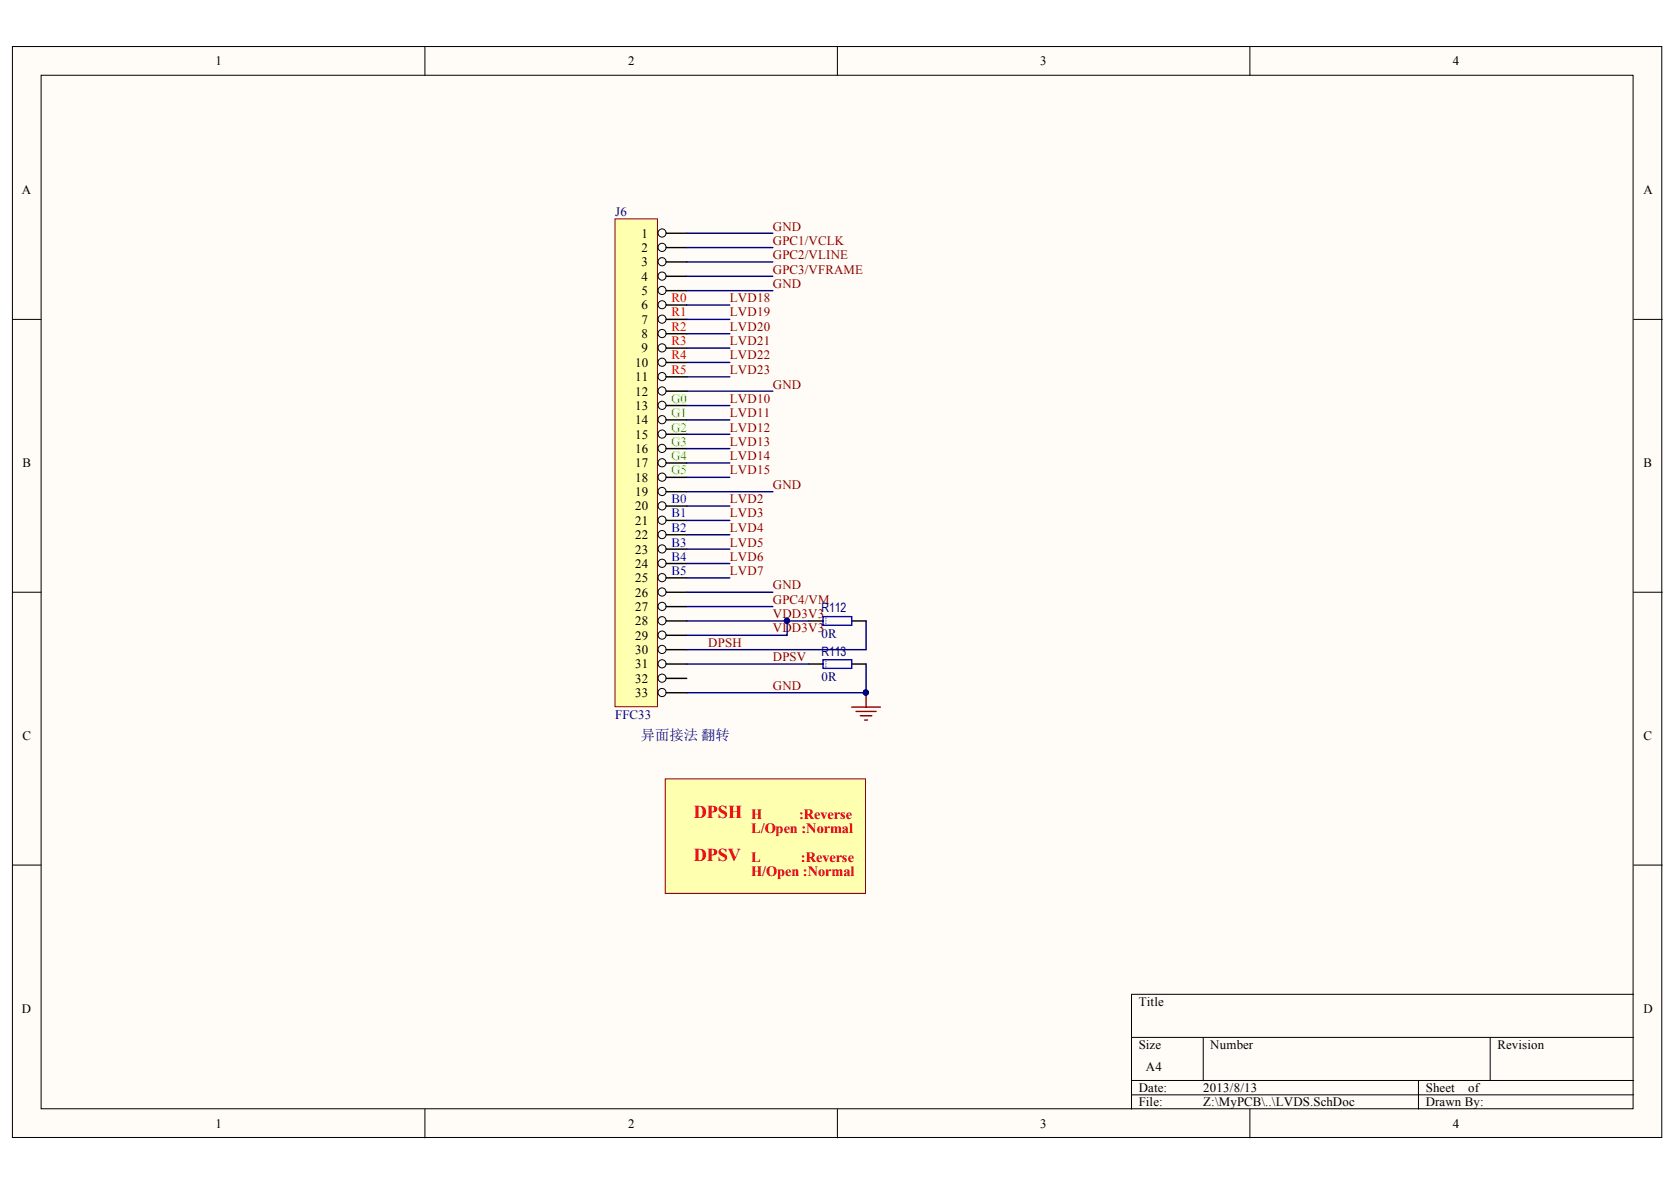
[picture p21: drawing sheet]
<svg xmlns="http://www.w3.org/2000/svg" width="296mm" height="209mm" viewBox="0 0 296 209" stroke-linecap="round" stroke-linejoin="round" font-family="sans-serif">
<defs><g id="words">
<g font-size="3.2" fill="#f00">
<text x="122.4" y="144.3">DPSH</text>
<text x="122.4" y="151.9">DPSV</text>
</g>
<text font-size="2.5" fill="#000080" x="113.1" y="130.6">异面接法 翻转</text>
<g font-size="2.5" fill="#f00">
<text x="132.5" y="144.5">H</text>
<text x="132.5" y="147">L/Open :Normal</text>
<text x="140.9" y="144.5">:Reverse</text>
<text x="132.5" y="152.1">L</text>
<text x="132.5" y="154.6">H/Open :Normal</text>
<text x="141.3" y="152.1">:Reverse</text>
</g>
<g font-size="2.3">
<text x="38" y="11.5">1</text>
<text x="110.8" y="11.5">2</text>
<text x="183.5" y="11.5">3</text>
<text x="256.3" y="11.5">4</text>
<text x="3.9" y="34.3">A</text>
<text x="289.9" y="34.3">A</text>
<text x="113.1" y="41.9">1</text>
<text x="113.1" y="44.5">2</text>
<text x="113.1" y="47">3</text>
<text x="113.1" y="49.5">4</text>
<text x="113.1" y="52">5</text>
<text x="113.1" y="54.6">6</text>
<text x="113.1" y="57.1">7</text>
<text x="113.1" y="59.6">8</text>
<text x="112.1" y="64.7">10</text>
<text x="113.1" y="62.1">9</text>
<text x="112.1" y="67.3">11</text>
<text x="112.1" y="69.8">12</text>
<text x="112.1" y="72.3">13</text>
<text x="112.1" y="74.9">14</text>
<text x="112.1" y="77.4">15</text>
<text x="4" y="82.4">B</text>
<text x="112.1" y="79.9">16</text>
<text x="112.1" y="82.4">17</text>
<text x="289.9" y="82.4">B</text>
<text x="112.1" y="85">18</text>
<text x="112.1" y="87.5">19</text>
<text x="112.1" y="90">20</text>
<text x="112.1" y="92.5">21</text>
<text x="112.1" y="95.1">22</text>
<text x="112.1" y="97.7">23</text>
<text x="112.1" y="100.2">24</text>
<text x="112.1" y="102.7">25</text>
<text x="112.1" y="105.2">26</text>
<text x="112.1" y="107.8">27</text>
<text x="112.1" y="110.3">28</text>
<text x="112.1" y="112.8">29</text>
<text x="112.1" y="115.3">30</text>
<text x="112.1" y="117.9">31</text>
<text x="112.1" y="120.4">32</text>
<text x="112.1" y="122.9">33</text>
<text x="4" y="130.6">C</text>
<text x="289.9" y="130.6">C</text>
<text x="3.9" y="178.7">D</text>
<text x="200.8" y="177.4">Title</text>
<text x="289.9" y="178.7">D</text>
<text x="200.8" y="185.1">Size</text>
<text x="213.5" y="185.1">Number</text>
<text x="264.1" y="185.1">Revision</text>
<text x="202.1" y="188.8">A4</text>
<text x="200.8" y="192.6">Date:</text>
<text x="200.8" y="195.2">File:</text>
<text x="212.2" y="192.6">2013/8/13</text>
<text x="212.2" y="195.2">Z:\MyPCB\..\LVDS.SchDoc</text>
<text x="251.5" y="192.6">Sheet</text>
<text x="251.5" y="195.2">Drawn By:</text>
<text x="259" y="192.6">of</text>
<text x="38" y="198.9">1</text>
<text x="110.8" y="198.9">2</text>
<text x="183.5" y="198.9">3</text>
<text x="256.3" y="198.9">4</text>
</g>
<g font-size="2.3" fill="#000080">
<text x="108.5" y="38.1">J6</text>
<text x="144.9" y="112.6">0R</text>
<text x="144.9" y="108">R112</text>
<text x="144.9" y="115.7">R113</text>
<text x="144.9" y="120.1">0R</text>
<text x="108.5" y="126.8">FFC33</text>
</g>
<g font-size="2.3" fill="#800000">
<text x="136.3" y="40.7">GND</text>
<text x="136.3" y="43.2">GPC1/VCLK</text>
<text x="136.3" y="45.7">GPC2/VLINE</text>
<text x="128.7" y="53.3">LVD18</text>
<text x="136.3" y="50.8">GND</text>
<text x="136.3" y="48.2">GPC3/VFRAME</text>
<text x="128.7" y="55.8">LVD19</text>
<text x="128.7" y="58.3">LVD20</text>
<text x="128.7" y="63.4">LVD22</text>
<text x="128.7" y="60.9">LVD21</text>
<text x="128.7" y="71.1">LVD10</text>
<text x="128.7" y="66">LVD23</text>
<text x="136.3" y="68.5">GND</text>
<text x="128.7" y="73.6">LVD11</text>
<text x="128.7" y="76.1">LVD12</text>
<text x="128.7" y="81.2">LVD14</text>
<text x="128.7" y="83.7">LVD15</text>
<text x="128.7" y="78.6">LVD13</text>
<text x="128.7" y="88.7">LVD2</text>
<text x="136.3" y="86.2">GND</text>
<text x="128.7" y="91.3">LVD3</text>
<text x="128.7" y="93.9">LVD4</text>
<text x="128.7" y="101.5">LVD7</text>
<text x="128.7" y="98.9">LVD6</text>
<text x="128.7" y="96.4">LVD5</text>
<text x="136.3" y="104">GND</text>
<text x="136.3" y="106.5">GPC4/VM</text>
<text x="136.3" y="111.6">VDD3V3</text>
<text x="136.3" y="109">VDD3V3</text>
<text x="124.9" y="114.1">DPSH</text>
<text x="136.3" y="116.6">DPSV</text>
<text x="136.3" y="121.7">GND</text>
</g>
<g font-size="2.3" fill="#f00">
<text x="118.5" y="53.3">R0</text>
<text x="118.5" y="55.8">R1</text>
<text x="118.5" y="58.3">R2</text>
<text x="118.5" y="60.9">R3</text>
<text x="118.5" y="63.4">R4</text>
<text x="118.5" y="66">R5</text>
</g>
<g font-size="2.3" fill="#0f0">
<text x="118.4" y="71.1">G0</text>
<text x="118.4" y="73.6">G1</text>
<text x="118.4" y="76.1">G2</text>
<text x="118.4" y="78.6">G3</text>
<text x="118.4" y="81.2">G4</text>
<text x="118.4" y="83.7">G5</text>
</g>
<g font-size="2.3" fill="#00f">
<text x="118.5" y="88.7">B0</text>
<text x="118.5" y="91.3">B1</text>
<text x="118.5" y="93.9">B2</text>
<text x="118.5" y="96.4">B3</text>
<text x="118.5" y="98.9">B4</text>
<text x="118.5" y="101.5">B5</text>
</g>
</g></defs>
<g fill="#fffcf8" stroke="#000" stroke-width=".18">
<path d="M2.2 8.2h290.9v192.4h-290.9z"/>
<path d="M7.3 13.3h280.8v182.3h-280.8z"/>
</g>
<g fill="none" stroke="#000" stroke-width=".18">
<path d="M74.9 8.2v5.1M147.7 8.2v5.1M220.5 8.2v5.1M2.2 56.3h5.1M288.2 56.3h5M2.2 104.5h5.1M288.2 104.5h5M2.2 152.6h5.1M288.2 152.6h5M288.2 175.4h-88.6v20.3M74.9 195.7v5M147.7 195.7v5"/>
<path d="M199.6 183h88.6M199.6 190.6h88.6M199.6 193.1h88.6M212.2 183v7.6M220.5 195.7v5M250.2 190.6v5.1M262.9 183v7.6"/>
</g>
<path d="M108.5 38.6h7.5v86.1h-7.5z" fill="#ffffb0" stroke="#800000" stroke-width=".18"/>
<path d="M116.1 41.1h5" fill="none" stroke="#000" stroke-width=".25"/>
<circle cx="116.8" cy="41.1" r=".71" fill="#fffcf8" stroke="#000" stroke-width=".18"/>
<path d="M116.1 43.7h5" fill="none" stroke="#000" stroke-width=".25"/>
<circle cx="116.8" cy="43.6" r=".71" fill="#fffcf8" stroke="#000" stroke-width=".18"/>
<path d="M116.1 46.2h5" fill="none" stroke="#000" stroke-width=".25"/>
<circle cx="116.8" cy="46.2" r=".71" fill="#fffcf8" stroke="#000" stroke-width=".18"/>
<path d="M116.1 48.7h5" fill="none" stroke="#000" stroke-width=".25"/>
<circle cx="116.8" cy="48.7" r=".71" fill="#fffcf8" stroke="#000" stroke-width=".18"/>
<path d="M116.1 51.3h5" fill="none" stroke="#000" stroke-width=".25"/>
<circle cx="116.8" cy="51.2" r=".71" fill="#fffcf8" stroke="#000" stroke-width=".18"/>
<path d="M116.1 53.8h5" fill="none" stroke="#000" stroke-width=".25"/>
<circle cx="116.8" cy="53.8" r=".71" fill="#fffcf8" stroke="#000" stroke-width=".18"/>
<path d="M116.1 56.3h5" fill="none" stroke="#000" stroke-width=".25"/>
<circle cx="116.8" cy="56.3" r=".71" fill="#fffcf8" stroke="#000" stroke-width=".18"/>
<path d="M116.1 58.9h5" fill="none" stroke="#000" stroke-width=".25"/>
<circle cx="116.8" cy="58.8" r=".71" fill="#fffcf8" stroke="#000" stroke-width=".18"/>
<path d="M116.1 61.4h5" fill="none" stroke="#000" stroke-width=".25"/>
<circle cx="116.8" cy="61.4" r=".71" fill="#fffcf8" stroke="#000" stroke-width=".18"/>
<path d="M116.1 63.9h5" fill="none" stroke="#000" stroke-width=".25"/>
<circle cx="116.8" cy="63.9" r=".71" fill="#fffcf8" stroke="#000" stroke-width=".18"/>
<path d="M116.1 66.5h5" fill="none" stroke="#000" stroke-width=".25"/>
<circle cx="116.8" cy="66.4" r=".71" fill="#fffcf8" stroke="#000" stroke-width=".18"/>
<path d="M116.1 69h5" fill="none" stroke="#000" stroke-width=".25"/>
<circle cx="116.8" cy="69" r=".71" fill="#fffcf8" stroke="#000" stroke-width=".18"/>
<path d="M116.1 71.5h5" fill="none" stroke="#000" stroke-width=".25"/>
<circle cx="116.8" cy="71.5" r=".71" fill="#fffcf8" stroke="#000" stroke-width=".18"/>
<path d="M116.1 74.1h5" fill="none" stroke="#000" stroke-width=".25"/>
<circle cx="116.8" cy="74" r=".71" fill="#fffcf8" stroke="#000" stroke-width=".18"/>
<path d="M116.1 76.6h5" fill="none" stroke="#000" stroke-width=".25"/>
<circle cx="116.8" cy="76.6" r=".71" fill="#fffcf8" stroke="#000" stroke-width=".18"/>
<path d="M116.1 79.1h5" fill="none" stroke="#000" stroke-width=".25"/>
<circle cx="116.8" cy="79.1" r=".71" fill="#fffcf8" stroke="#000" stroke-width=".18"/>
<path d="M116.1 81.7h5" fill="none" stroke="#000" stroke-width=".25"/>
<circle cx="116.8" cy="81.6" r=".71" fill="#fffcf8" stroke="#000" stroke-width=".18"/>
<path d="M116.1 84.2h5" fill="none" stroke="#000" stroke-width=".25"/>
<circle cx="116.8" cy="84.2" r=".71" fill="#fffcf8" stroke="#000" stroke-width=".18"/>
<path d="M116.1 86.7h5" fill="none" stroke="#000" stroke-width=".25"/>
<circle cx="116.8" cy="86.7" r=".71" fill="#fffcf8" stroke="#000" stroke-width=".18"/>
<path d="M116.1 89.3h5" fill="none" stroke="#000" stroke-width=".25"/>
<circle cx="116.8" cy="89.2" r=".71" fill="#fffcf8" stroke="#000" stroke-width=".18"/>
<path d="M116.1 91.8h5" fill="none" stroke="#000" stroke-width=".25"/>
<circle cx="116.8" cy="91.8" r=".71" fill="#fffcf8" stroke="#000" stroke-width=".18"/>
<path d="M116.1 94.3h5" fill="none" stroke="#000" stroke-width=".25"/>
<circle cx="116.8" cy="94.3" r=".71" fill="#fffcf8" stroke="#000" stroke-width=".18"/>
<path d="M116.1 96.9h5" fill="none" stroke="#000" stroke-width=".25"/>
<circle cx="116.8" cy="96.8" r=".71" fill="#fffcf8" stroke="#000" stroke-width=".18"/>
<path d="M116.1 99.4h5" fill="none" stroke="#000" stroke-width=".25"/>
<circle cx="116.8" cy="99.4" r=".71" fill="#fffcf8" stroke="#000" stroke-width=".18"/>
<path d="M116.1 101.9h5" fill="none" stroke="#000" stroke-width=".25"/>
<circle cx="116.8" cy="101.9" r=".71" fill="#fffcf8" stroke="#000" stroke-width=".18"/>
<path d="M116.1 104.5h5" fill="none" stroke="#000" stroke-width=".25"/>
<circle cx="116.8" cy="104.4" r=".71" fill="#fffcf8" stroke="#000" stroke-width=".18"/>
<path d="M116.1 107h5" fill="none" stroke="#000" stroke-width=".25"/>
<circle cx="116.8" cy="107" r=".71" fill="#fffcf8" stroke="#000" stroke-width=".18"/>
<path d="M116.1 109.5h5" fill="none" stroke="#000" stroke-width=".25"/>
<circle cx="116.8" cy="109.5" r=".71" fill="#fffcf8" stroke="#000" stroke-width=".18"/>
<path d="M116.1 112.1h5" fill="none" stroke="#000" stroke-width=".25"/>
<circle cx="116.8" cy="112" r=".71" fill="#fffcf8" stroke="#000" stroke-width=".18"/>
<path d="M116.1 114.6h5" fill="none" stroke="#000" stroke-width=".25"/>
<circle cx="116.8" cy="114.6" r=".71" fill="#fffcf8" stroke="#000" stroke-width=".18"/>
<path d="M116.1 117.1h5" fill="none" stroke="#000" stroke-width=".25"/>
<circle cx="116.8" cy="117.1" r=".71" fill="#fffcf8" stroke="#000" stroke-width=".18"/>
<path d="M116.1 119.7h5" fill="none" stroke="#000" stroke-width=".25"/>
<circle cx="116.8" cy="119.6" r=".71" fill="#fffcf8" stroke="#000" stroke-width=".18"/>
<path d="M116.1 122.2h5" fill="none" stroke="#000" stroke-width=".25"/>
<circle cx="116.8" cy="122.2" r=".71" fill="#fffcf8" stroke="#000" stroke-width=".18"/>
<g fill="none" stroke="#000080" stroke-width=".25">
<path d="M121.1 41.1h15.2M121.1 46.2h15.2M121.1 48.7h15.2M121.1 51.3h15.2M121.1 58.9h7.6M121.1 61.4h7.6M121.1 63.9h7.6M121.1 66.5h7.6M121.1 69h15.2M121.1 71.5h7.6M121.1 74.1h7.6M121.1 76.6h7.6"/>
<path d="M121.1 79.1h7.6M121.1 81.7h7.6M121.1 84.2h7.6M121.1 86.7h15.2M121.1 94.3h7.6M121.1 96.9h7.6M121.1 99.4h7.6M121.1 101.9h7.6M121.1 104.5h15.2M121.1 107h15.2M152.8 109.5v5.1h-31.7"/>
</g>
<path d="M150.2 124.7h5.1M151 125.5h3.5M151.8 126.2h2M152.5 127h.5M152.8 122.2v2.5" fill="none" stroke="#800000" stroke-width=".25"/>
<circle cx="152.7" cy="122.2" r=".46" fill="#000080" stroke="#000080" stroke-width=".18"/>
<path d="M117.3 137.4h35.4v20.2h-35.4z" fill="#ffffb0" stroke="#800000" stroke-width=".18"/>
<path d="M121.1 53.8h7.6M121.1 56.3h7.6M121.1 43.7h15.2M121.1 89.3h7.6M121.1 91.8h7.6M121.1 109.5h17.7v2.6h-17.7M121.1 117.1h21.5M138.8 109.5h3.8M152.8 117.1v5.1h-31.7" fill="none" stroke="#000080" stroke-width=".25"/>
<path d="M142.6 109.5h2.6M142.6 117.1h2.6M150.2 109.5h2.6M150.2 117.1h2.6" fill="none" stroke="#000" stroke-width=".25"/>
<path d="M145.2 108.8h5v1.5h-5zM145.2 116.4h5v1.5h-5z" fill="none" stroke="#00f" stroke-width=".25"/>
<path d="M145.7 110.3v-1.5M145.7 117.9v-1.5" fill="none" stroke="#00f" stroke-width=".18" stroke-dasharray="0 .3"/>
<g fill="#000080" stroke="#000080" stroke-width=".18">
<circle cx="138.8" cy="109.5" r=".46"/>
<circle cx="152.7" cy="122.2" r=".46"/>
</g>
<use href="#words"/>
</svg>
